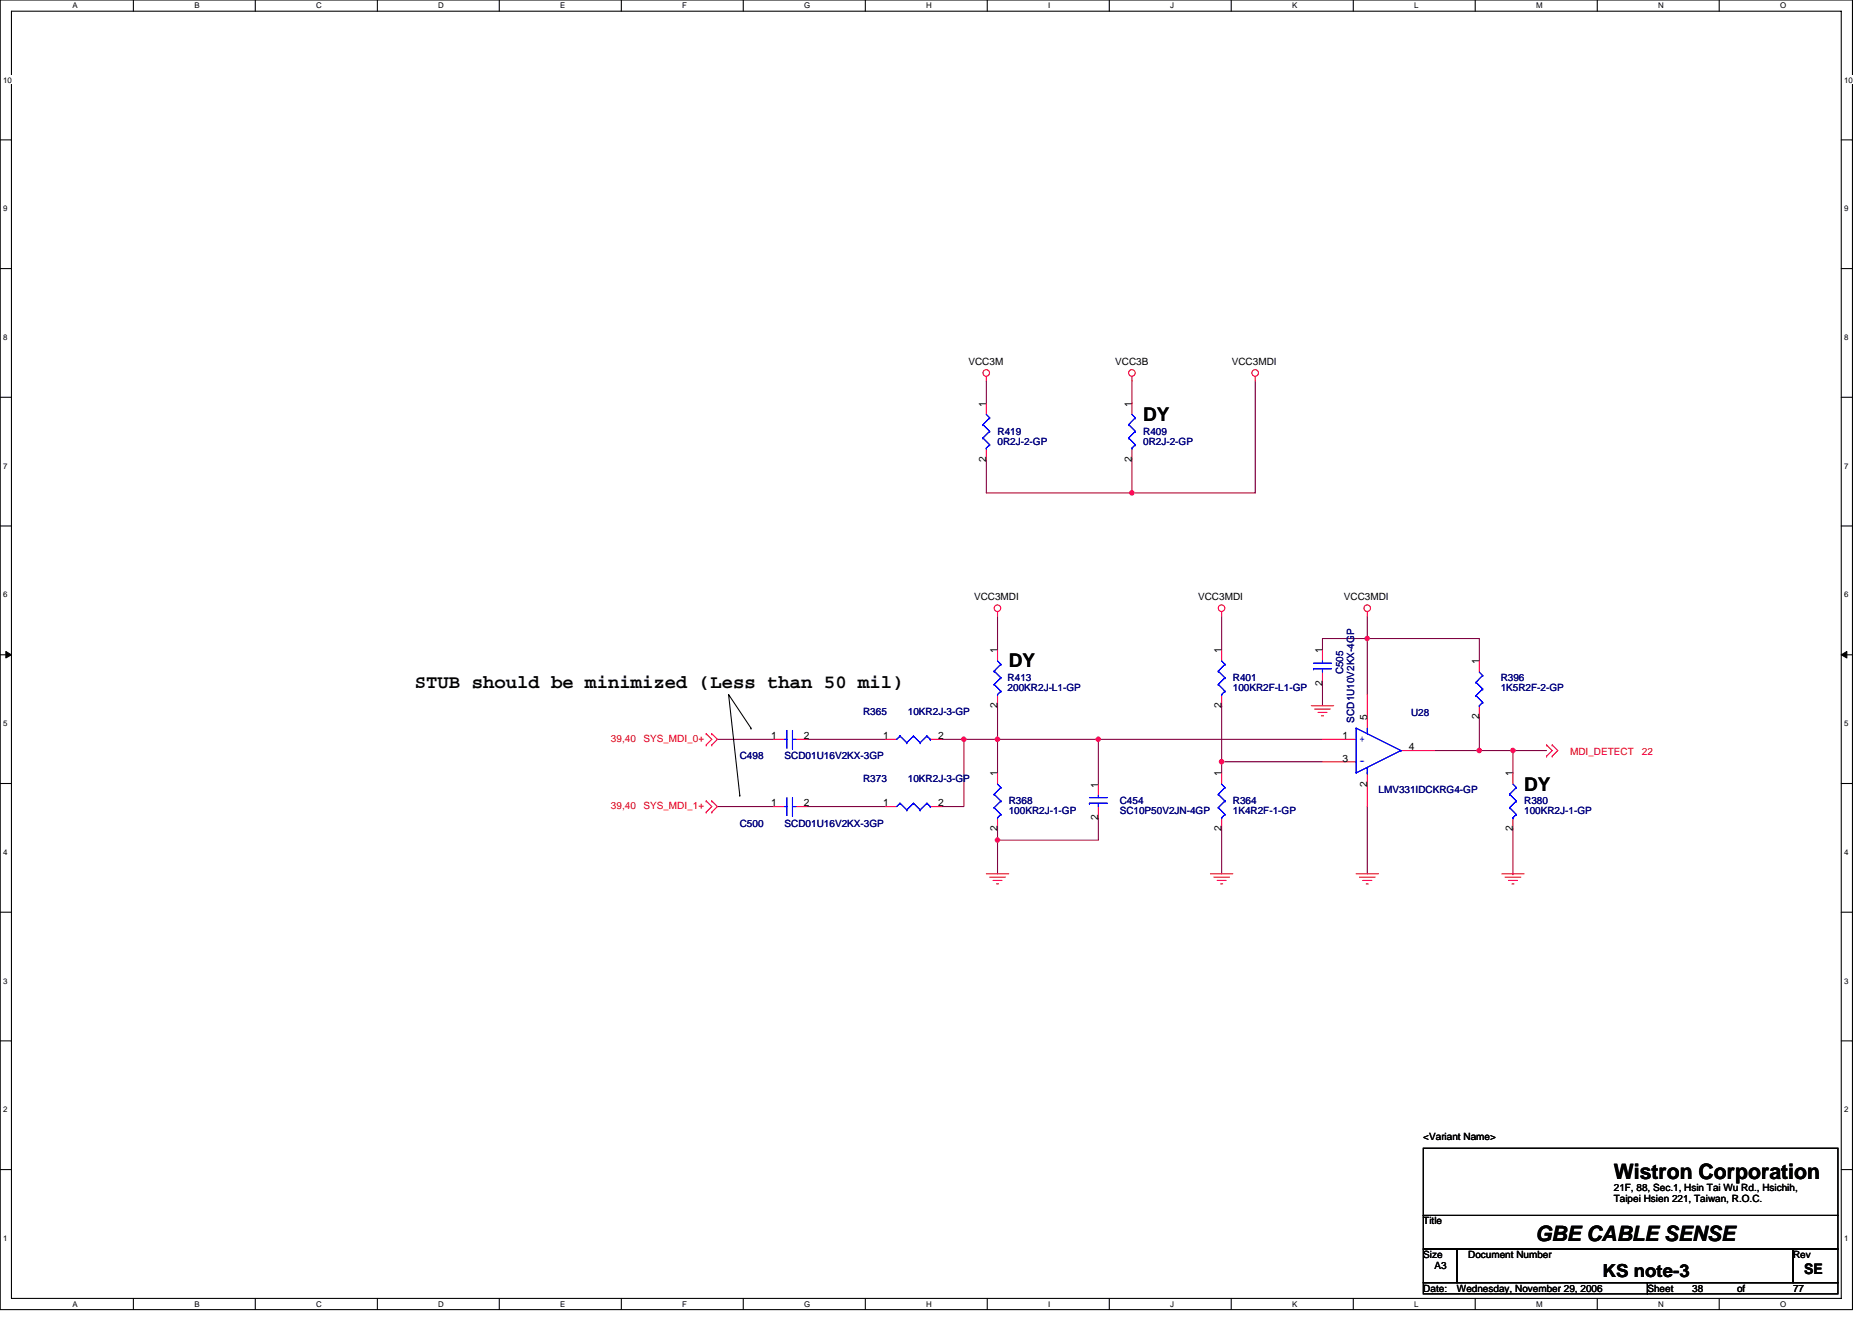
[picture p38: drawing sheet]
<svg xmlns="http://www.w3.org/2000/svg" width="297mm" height="210mm" viewBox="0 0 297 210" stroke-linecap="round" stroke-linejoin="round" font-family="sans-serif">
<defs><g id="words">
<g font-size="3.4">
<text x="256.1" y="187.1">Wistron Corporation</text>
<text x="243.6" y="196.9">GBE CABLE SENSE</text>
</g>
<g font-size="3">
<text x="181.4" y="66.8">DY</text>
<text x="160.1" y="105.9">DY</text>
<text x="65.8" y="109.2">STUB should be minimized (Less than 50 mil)</text>
<text x="241.8" y="125.5">DY</text>
</g>
<text font-size="2.8" x="254.3" y="202.7">KS note-3</text>
<text font-size="2.3" x="286.3" y="202.2">SE</text>
<g font-size="1.6">
<text x="153.7" y="58">VCC3M</text>
<text x="176.9" y="58">VCC3B</text>
<text x="195.4" y="58">VCC3MDI</text>
<text x="156.5" y="64.5" transform="rotate(-90 156.5 64.5)">1</text>
<text x="179.6" y="64.5" transform="rotate(-90 179.6 64.5)">1</text>
<text x="156.5" y="73.3" transform="rotate(-90 156.5 73.3)">2</text>
<text x="179.6" y="73.3" transform="rotate(-90 179.6 73.3)">2</text>
<text x="154.6" y="95.3">VCC3MDI</text>
<text x="190.1" y="95.3">VCC3MDI</text>
<text x="213.2" y="95.3">VCC3MDI</text>
<text x="158.3" y="103.7" transform="rotate(-90 158.3 103.7)">1</text>
<text x="193.8" y="103.7" transform="rotate(-90 193.8 103.7)">1</text>
<text x="209.8" y="103.7" transform="rotate(-90 209.8 103.7)">1</text>
<text x="234.7" y="105.4" transform="rotate(-90 234.7 105.4)">1</text>
<text x="158.3" y="112.4" transform="rotate(-90 158.3 112.4)">2</text>
<text x="193.8" y="112.4" transform="rotate(-90 193.8 112.4)">2</text>
<text x="209.8" y="108.8" transform="rotate(-90 209.8 108.8)">2</text>
<text x="122.4" y="117.3">1</text>
<text x="127.5" y="117.3">2</text>
<text x="140.1" y="117.3">1</text>
<text x="148.9" y="117.3">2</text>
<text x="213" y="117.3">1</text>
<text x="216.9" y="114.3" transform="rotate(-90 216.9 114.3)">5</text>
<text x="223.5" y="119.1">4</text>
<text x="234.7" y="114.2" transform="rotate(-90 234.7 114.2)">2</text>
<text x="158.3" y="123.2" transform="rotate(-90 158.3 123.2)">1</text>
<text x="174.3" y="125" transform="rotate(-90 174.3 125)">1</text>
<text x="193.8" y="123.2" transform="rotate(-90 193.8 123.2)">1</text>
<text x="213" y="120.9">3</text>
<text x="216.9" y="124.8" transform="rotate(-90 216.9 124.8)">2</text>
<text x="240" y="123.2" transform="rotate(-90 240 123.2)">1</text>
<text x="122.4" y="128">1</text>
<text x="127.5" y="128">2</text>
<text x="140.1" y="128">1</text>
<text x="148.9" y="128">2</text>
<text x="158.3" y="132" transform="rotate(-90 158.3 132)">2</text>
<text x="174.3" y="130.2" transform="rotate(-90 174.3 130.2)">2</text>
<text x="193.8" y="132" transform="rotate(-90 193.8 132)">2</text>
<text x="240" y="132" transform="rotate(-90 240 132)">2</text>
<text x="225.8" y="181">&lt;Variant Name&gt;</text>
<text x="256.1" y="189">21F, 88, Sec.1, Hsin Tai Wu Rd., Hsichih,</text>
<text x="256.1" y="190.8">Taipei Hsien 221, Taiwan, R.O.C.</text>
<text x="225.8" y="194.3">Title</text>
<text x="225.8" y="199.7">Size</text>
<text x="227.6" y="201.4">A3</text>
<text x="233" y="199.7">Document Number</text>
<text x="284.5" y="199.7">Rev</text>
<text x="225.8" y="205">Date:</text>
<text x="231.2" y="205">Wednesday, November 29, 2006</text>
<text x="261.4" y="205">Sheet</text>
<text x="268.5" y="205">38</text>
<text x="275.6" y="205">of</text>
<text x="284.5" y="205">77</text>
</g>
<g font-size="1.6" fill="#000080">
<text x="158.3" y="69">R419</text>
<text x="158.3" y="70.6">0R2J-2-GP</text>
<text x="181.4" y="69">R409</text>
<text x="181.4" y="70.6">0R2J-2-GP</text>
<text x="213.1" y="107" transform="rotate(-90 213.1 107)">C505</text>
<text x="136.9" y="113.4">R365</text>
<text x="144.1" y="113.4">10KR2J-3-GP</text>
<text x="159.9" y="108.1">R413</text>
<text x="159.9" y="109.7">200KR2J-L1-GP</text>
<text x="195.6" y="108.1">R401</text>
<text x="195.6" y="109.7">100KR2F-L1-GP</text>
<text x="223.9" y="113.6">U28</text>
<text x="238.1" y="108.1">R396</text>
<text x="238.1" y="109.7">1K5R2F-2-GP</text>
<text x="214.9" y="114.7" transform="rotate(-90 214.9 114.7)">SCD1U10V2KX-4GP</text>
<text x="117.4" y="120.5">C498</text>
<text x="124.5" y="120.5">SCD01U16V2KX-3GP</text>
<text x="136.9" y="124.1">R373</text>
<text x="144.1" y="124.1">10KR2J-3-GP</text>
<text x="218.7" y="125.9">LMV331IDCKRG4-GP</text>
<text x="117.4" y="131.2">C500</text>
<text x="124.5" y="131.2">SCD01U16V2KX-3GP</text>
<text x="160.1" y="127.7">R368</text>
<text x="160.1" y="129.3">100KR2J-1-GP</text>
<text x="177.7" y="127.7">C454</text>
<text x="177.7" y="129.3">SC10P50V2JN-4GP</text>
<text x="195.6" y="127.7">R364</text>
<text x="195.6" y="129.3">1K4R2F-1-GP</text>
<text x="241.8" y="127.7">R380</text>
<text x="241.8" y="129.3">100KR2J-1-GP</text>
</g>
<g font-size="1.6" fill="#f00">
<text x="96.9" y="117.7">39,40</text>
<text x="102.1" y="117.7">SYS_MDI_0+</text>
<text x="249.1" y="119.8">MDI_DETECT</text>
<text x="260.5" y="119.8">22</text>
<text x="96.9" y="128.4">39,40</text>
<text x="102.1" y="128.4">SYS_MDI_1+</text>
</g>
<g font-size="1.6" fill="#00f">
<text x="215.7" y="117.7">+</text>
<text x="215.7" y="121.3">-</text>
</g>
<g font-size="1.3">
<text x="11.5" y="1.3">A</text>
<text x="30.8" y="1.3">B</text>
<text x="50.2" y="1.3">C</text>
<text x="69.6" y="1.3">D</text>
<text x="88.9" y="1.3">E</text>
<text x="108.3" y="1.3">F</text>
<text x="127.6" y="1.3">G</text>
<text x="147" y="1.3">H</text>
<text x="166.3" y="1.3">I</text>
<text x="185.7" y="1.3">J</text>
<text x="205" y="1.3">K</text>
<text x="224.4" y="1.3">L</text>
<text x="243.8" y="1.3">M</text>
<text x="263.1" y="1.3">N</text>
<text x="282.5" y="1.3">O</text>
<text x=".5" y="13.1">10</text>
<text x="292.6" y="13.1">10</text>
<text x=".5" y="33.5">9</text>
<text x="292.6" y="33.5">9</text>
<text x=".5" y="54">8</text>
<text x="292.6" y="54">8</text>
<text x=".5" y="74.4">7</text>
<text x="292.6" y="74.4">7</text>
<text x=".5" y="94.8">6</text>
<text x="292.6" y="94.8">6</text>
<text x=".5" y="115.3">5</text>
<text x="292.6" y="115.3">5</text>
<text x=".5" y="135.7">4</text>
<text x="292.6" y="135.7">4</text>
<text x=".5" y="156.1">3</text>
<text x="292.6" y="156.1">3</text>
<text x=".5" y="176.6">2</text>
<text x="292.6" y="176.6">2</text>
<text x=".5" y="197">1</text>
<text x="292.6" y="197">1</text>
<text x="11.5" y="207.4">A</text>
<text x="30.8" y="207.4">B</text>
<text x="50.2" y="207.4">C</text>
<text x="69.6" y="207.4">D</text>
<text x="88.9" y="207.4">E</text>
<text x="108.3" y="207.4">F</text>
<text x="127.6" y="207.4">G</text>
<text x="147" y="207.4">H</text>
<text x="166.3" y="207.4">I</text>
<text x="185.7" y="207.4">J</text>
<text x="205" y="207.4">K</text>
<text x="224.4" y="207.4">L</text>
<text x="243.8" y="207.4">M</text>
<text x="263.1" y="207.4">N</text>
<text x="282.5" y="207.4">O</text>
</g>
</g></defs>
<path d="M0 0h293.9v207.9h-293.9zM1.8 1.8h290.4v204.3h-290.4z" fill="none" stroke="#000" stroke-width=".17"/>
<g fill="#fff">
<path d="M11.5 .2h.8v1.4h-.8z"/>
<path d="M11.5 206.3h.8v1.4h-.8z"/>
</g>
<path d="M21.2 0v1.8M21.2 206.1v1.8" fill="none" stroke="#000" stroke-width=".17"/>
<g fill="#fff">
<path d="M30.8 .2h.9v1.4h-.9z"/>
<path d="M30.8 206.3h.9v1.4h-.9z"/>
</g>
<path d="M40.5 0v1.8M40.5 206.1v1.8" fill="none" stroke="#000" stroke-width=".17"/>
<g fill="#fff">
<path d="M50.2 .2h.9v1.4h-.9z"/>
<path d="M50.2 206.3h.9v1.4h-.9z"/>
</g>
<path d="M59.9 0v1.8M59.9 206.1v1.8" fill="none" stroke="#000" stroke-width=".17"/>
<g fill="#fff">
<path d="M69.6 .2h.9v1.4h-.9z"/>
<path d="M69.6 206.3h.9v1.4h-.9z"/>
</g>
<path d="M79.2 0v1.8M79.2 206.1v1.8" fill="none" stroke="#000" stroke-width=".17"/>
<g fill="#fff">
<path d="M88.9 .2h.8v1.4h-.8z"/>
<path d="M88.9 206.3h.8v1.4h-.8z"/>
</g>
<path d="M98.6 0v1.8M98.6 206.1v1.8" fill="none" stroke="#000" stroke-width=".17"/>
<g fill="#fff">
<path d="M108.3 .2h.7v1.4h-.7z"/>
<path d="M108.3 206.3h.7v1.4h-.7z"/>
</g>
<path d="M117.9 0v1.8M117.9 206.1v1.8" fill="none" stroke="#000" stroke-width=".17"/>
<g fill="#fff">
<path d="M127.6 .2h1v1.4h-1z"/>
<path d="M127.6 206.3h1v1.4h-1z"/>
</g>
<path d="M137.3 0v1.8M137.3 206.1v1.8" fill="none" stroke="#000" stroke-width=".17"/>
<g fill="#fff">
<path d="M147 .2h.9v1.4h-.9z"/>
<path d="M147 206.3h.9v1.4h-.9z"/>
</g>
<path d="M156.7 0v1.8M156.7 206.1v1.8" fill="none" stroke="#000" stroke-width=".17"/>
<g fill="#fff">
<path d="M166.3 .2h.4v1.4h-.4z"/>
<path d="M166.3 206.3h.4v1.4h-.4z"/>
</g>
<path d="M176 0v1.8M176 206.1v1.8" fill="none" stroke="#000" stroke-width=".17"/>
<g fill="#fff">
<path d="M185.7 .2h.6v1.4h-.6z"/>
<path d="M185.7 206.3h.6v1.4h-.6z"/>
</g>
<path d="M195.4 0v1.8M195.4 206.1v1.8" fill="none" stroke="#000" stroke-width=".17"/>
<g fill="#fff">
<path d="M205 .2h.9v1.4h-.9z"/>
<path d="M205 206.3h.9v1.4h-.9z"/>
</g>
<path d="M214.7 0v1.8M214.7 206.1v1.8" fill="none" stroke="#000" stroke-width=".17"/>
<g fill="#fff">
<path d="M224.4 .2h.7v1.4h-.7z"/>
<path d="M224.4 206.3h.7v1.4h-.7z"/>
</g>
<path d="M234.1 0v1.8M234.1 206.1v1.8" fill="none" stroke="#000" stroke-width=".17"/>
<g fill="#fff">
<path d="M243.8 .2h1v1.4h-1z"/>
<path d="M243.8 206.3h1v1.4h-1z"/>
</g>
<path d="M253.4 0v1.8M253.4 206.1v1.8" fill="none" stroke="#000" stroke-width=".17"/>
<g fill="#fff">
<path d="M263.1 .2h.9v1.4h-.9z"/>
<path d="M263.1 206.3h.9v1.4h-.9z"/>
</g>
<path d="M272.8 0v1.8M272.8 206.1v1.8" fill="none" stroke="#000" stroke-width=".17"/>
<g fill="#fff">
<path d="M282.5 .2h1v1.4h-1z"/>
<path d="M282.5 206.3h1v1.4h-1z"/>
<path d="M.5 12h1.4v1.4h-1.4z"/>
<path d="M292.6 12h1.4v1.4h-1.4z"/>
<path d="M.5 32.4h.7v1.4h-.7z"/>
<path d="M292.6 32.4h.7v1.4h-.7z"/>
</g>
<path d="M0 22.2h1.8M292.2 22.2h1.7" fill="none" stroke="#000" stroke-width=".17"/>
<g fill="#fff">
<path d="M.5 52.8h.7v1.5h-.7z"/>
<path d="M292.6 52.8h.7v1.5h-.7z"/>
</g>
<path d="M0 42.6h1.8M292.2 42.6h1.7" fill="none" stroke="#000" stroke-width=".17"/>
<g fill="#fff">
<path d="M.5 73.3h.7v1.4h-.7z"/>
<path d="M292.6 73.3h.7v1.4h-.7z"/>
</g>
<path d="M0 63.1h1.8M292.2 63.1h1.7" fill="none" stroke="#000" stroke-width=".17"/>
<g fill="#fff">
<path d="M.5 93.7h.7v1.4h-.7z"/>
<path d="M292.6 93.7h.7v1.4h-.7z"/>
</g>
<path d="M0 83.5h1.8M292.2 83.5h1.7" fill="none" stroke="#000" stroke-width=".17"/>
<g fill="#fff">
<path d="M.5 114.1h.7v1.4h-.7z"/>
<path d="M292.6 114.1h.7v1.4h-.7z"/>
</g>
<path d="M0 103.9h1.8M292.2 103.9h1.7" fill="none" stroke="#000" stroke-width=".17"/>
<path d="M.9 103.4l.9 .5-.9 .5zM292.2 103.9l.8-.5v1z" fill="#000" stroke="#000" stroke-width=".16"/>
<g fill="#fff">
<path d="M.5 134.6h.7v1.4h-.7z"/>
<path d="M292.6 134.6h.7v1.4h-.7z"/>
</g>
<path d="M0 124.4h1.8M292.2 124.4h1.7" fill="none" stroke="#000" stroke-width=".17"/>
<g fill="#fff">
<path d="M.5 155h.7v1.4h-.7z"/>
<path d="M292.6 155h.7v1.4h-.7z"/>
</g>
<path d="M0 144.8h1.8M292.2 144.8h1.7" fill="none" stroke="#000" stroke-width=".17"/>
<g fill="#fff">
<path d="M.5 175.4h.7v1.4h-.7z"/>
<path d="M292.6 175.4h.7v1.4h-.7z"/>
</g>
<path d="M0 165.2h1.8M292.2 165.2h1.7" fill="none" stroke="#000" stroke-width=".17"/>
<g fill="#fff">
<path d="M.5 195.8h.7v1.5h-.7z"/>
<path d="M292.6 195.8h.7v1.5h-.7z"/>
</g>
<path d="M119.2 115.6h.1M119.2 115.6l-3.6-5.4 1.8 16M117.4 126.2h.1M0 185.6h1.8M225.8 198.2h5.4v5.4h-5.4zM225.8 182.2h65.8v10.7h-65.8zM225.8 192.9h65.8v5.3h-65.8zM231.2 198.2h53.3v5.4h-53.3zM284.5 198.2h7.1v5.4h-7.1zM292.2 185.6h1.7M225.8 203.6h35.6v1.8h-35.6zM261.4 203.6h30.2v1.8h-30.2z" fill="none" stroke="#000" stroke-width=".17"/>
<g fill="none" stroke="#800040" stroke-width=".17">
<path d="M156.5 60.5v3.5M156.5 72.9v5.3h23.1M179.6 60.5v3.5M179.6 78.2h.1M179.6 72.9v5.3M199.2 60.5v17.7h-19.6M158.3 97.8v5.3M193.8 97.8v5.3M217 97.8v3.5M113.8 117.3h8.9M128.1 117.3h12.4M149.4 117.3h3.5"/>
<path d="M152.9 117.3v10.7h-3.5M152.9 117.3h.1M158.3 112v5.3h-5.4M174.3 117.3h.1M174.3 117.3h-16v5.4M193.8 112h.1M193.8 112v8.9M209.8 108.5v3.5M209.8 117.3h-35.5v7.2M217 101.3h.1M217 101.3h-7.2v1.8M217 101.3h17.7v3.6"/>
<path d="M217 101.3v8.9M227.6 119.1h7.1M234.7 119.1h.1M234.7 113.8v5.3h5.4M240.1 119.1h.1M240.1 119.1v3.6M240.1 119.1h5.3M113.8 128h8.9M128.1 128h12.4M158.3 122.7h.1M158.3 133.3v5.4M158.3 133.3h.1"/>
<path d="M158.3 131.6v1.7M174.3 129.8v3.5h-16M193.8 131.6v7.1M209.8 120.9h-16v1.8M217 128v10.7M240.1 138.7h.1M240.1 131.6v7.1"/>
</g>
<g fill="#f0f" stroke="#f0f" stroke-width=".17">
<circle cx="152.9" cy="117.3" r=".35"/>
<circle cx="158.3" cy="117.3" r=".35"/>
<circle cx="174.3" cy="117.3" r=".35"/>
<circle cx="193.8" cy="120.9" r=".35"/>
<circle cx="216.9" cy="101.3" r=".35"/>
<circle cx="234.7" cy="119.1" r=".35"/>
<circle cx="240.1" cy="119.1" r=".35"/>
<circle cx="158.3" cy="133.3" r=".35"/>
<circle cx="179.6" cy="78.2" r=".35"/>
</g>
<g fill="none" stroke="#f00" stroke-width=".17">
<path d="M156.5 59.7v.8M179.6 59.7v.8M199.2 59.7v.8M156.5 64v1.8M156.5 71.1v1.8M179.6 64v1.8M179.6 71.1v1.8M158.3 97.1v.7M193.8 97.1v.7M217 97.1v.7M112.1 118.2h.1M112.1 116.5h.1"/>
<path d="M112.1 116.5l.8 .8-.8 .9M112.9 116.5h.1M112.9 118.2h.1M112.9 116.5l.9 .8-.9 .9M122.7 117.3h1.8M126.3 117.3h1.8M140.5 117.3h1.8M147.6 117.3h1.8M158.3 103.1v1.8M158.3 110.2v1.8M193.8 103.1v1.8M193.8 110.2v1.8"/>
<path d="M208.1 112h3.5M208.6 112.5h2.5M209.1 113.1h1.5M209.7 113.6h.3M209.8 117.3h5.4M209.8 103.1v1.8M209.8 106.7v1.8M217 110.2v5.4M222.3 119.1h5.3M234.7 104.9v1.8M234.7 112v1.8M245.4 118.2h.1"/>
<path d="M245.4 118.2l.9 .9-.9 .9M246.3 118.2h.1M246.3 118.2l.9 .9-.9 .9M112.1 128.9h.1M112.1 127.1h.1M112.1 127.1l.8 .9-.8 .9M112.9 127.1h.1M112.9 128.9h.1M112.9 127.1l.9 .9-.9 .9M122.7 128h1.8M126.3 128h1.8M140.5 128h1.8"/>
<path d="M147.6 128h1.8M156.5 138.7h3.6M157 139.2h2.5M157.6 139.7h1.4M158.3 122.7v1.8M158.3 129.8v1.8M174.3 124.5v1.7M174.3 128v1.8M192.1 138.7h3.5M192.6 139.2h2.5M193.1 139.7h1.5M193.8 122.7v1.8"/>
<path d="M193.8 129.8v1.8M209.8 120.9h5.4M215.2 138.7h3.5M215.7 139.2h2.5M216.2 139.7h1.5M217 122.7v5.3M238.3 138.7h3.5M238.8 139.2h2.5M239.3 139.7h1.5M240.1 122.7v1.8M240.1 129.8v1.8M245.4 120h.1"/>
<path d="M246.3 120h.1M158.1 140.3h.4M193.7 140.3h.3M216.8 140.3h.3M239.9 140.3h.3"/>
<circle cx="156.5" cy="59.2" r=".52"/>
<circle cx="179.6" cy="59.2" r=".52"/>
<circle cx="199.2" cy="59.2" r=".52"/>
<circle cx="158.3" cy="96.5" r=".52"/>
<circle cx="193.8" cy="96.5" r=".52"/>
<circle cx="216.9" cy="96.5" r=".52"/>
</g>
<g fill="none" stroke="#00f" stroke-width=".17">
<path d="M156 67.4h.1M156 69.5h.1M156 67.4l1 1.1M156 69.5l1 1.1M156.5 71.1h.1M156.5 65.8l.5 .5M157 66.3h.1M157 68.5h.1M157 70.6h.1M157 66.3l-1 1.1M157 68.5l-1 1M157 70.6l-.5 .5"/>
<path d="M179.1 67.4h.1M179.1 69.5h.1M179.1 67.4l1 1.1M179.1 69.5l1 1.1M179.6 71.1h.1M179.6 65.8l.5 .5M180.1 66.3h.1M180.1 68.5h.1M180.1 70.6h.1M180.1 66.3l-1 1.1M180.1 68.5l-1 1M180.1 70.6l-.5 .5"/>
<path d="M124.5 117.3h.4M124.9 115.9v2.9M125.7 117.3h.6M125.7 118.8h.1M125.7 115.9v2.9M142.8 116.8h.1M142.8 116.8l-.5 .5M142.8 116.8l1.1 1.1M143.9 117.9h.1M144.9 116.8h.1M144.9 116.8l-1 1.1M144.9 116.8l1.1 1.1"/>
<path d="M146 117.9h.1M147.1 116.8h.1M147.1 116.8l-1.1 1.1M147.1 116.8l.5 .5M147.6 117.3h.1M157.8 106.5h.1M157.8 108.6h.1M157.8 106.5l1 1.1M157.8 108.6l1 1.1M158.3 110.2h.1M158.3 104.9l.5 .5M158.8 105.4h.1"/>
<path d="M158.8 107.6h.1M158.8 109.7h.1M158.8 105.4l-1 1.1M158.8 107.6l-1 1M158.8 109.7l-.5 .5M193.3 106.5h.1M193.3 108.6h.1M193.3 106.5l1.1 1.1M193.3 108.6l1.1 1.1M193.8 110.2h.1M193.8 104.9l.6 .5M194.4 105.4h.1"/>
<path d="M194.4 107.6h.1M194.4 109.7h.1M194.4 105.4l-1.1 1.1M194.4 107.6l-1.1 1M194.4 109.7l-.6 .5M208.4 105.3h2.9M208.4 106.2h.1M208.4 106.2h2.9M209.8 104.9v.4M209.8 106.2v.5M215.2 115.6l7.1 3.5-7.1 3.6zM217 115.6v.9"/>
<path d="M222.3 119.1h.1M234.2 108.3h.1M234.2 110.4h.1M234.2 108.3l1.1 1M234.2 110.4l1.1 1.1M234.7 112h.1M234.7 106.7l.6 .5M235.3 107.2h.1M235.3 109.3h.1M235.3 111.5h.1M235.3 107.2l-1.1 1.1M235.3 109.3l-1.1 1.1"/>
<path d="M235.3 111.5l-.6 .5M124.5 128h.4M124.9 126.6v2.8M125.7 128h.6M125.7 129.4h.1M125.7 126.6v2.8M142.8 127.5h.1M142.8 127.5l-.5 .5M142.8 127.5l1.1 1M143.9 128.5h.1M144.9 127.5h.1M144.9 127.5l-1 1"/>
<path d="M144.9 127.5l1.1 1M146 128.5h.1M147.1 127.5h.1M147.1 127.5l-1.1 1M147.1 127.5l.5 .5M147.6 128h.1M157.8 126.1h.1M157.8 128.2h.1M157.8 126.1l1 1M157.8 128.2l1 1.1M158.3 129.8h.1M158.3 124.5l.5 .5"/>
<path d="M158.8 125h.1M158.8 127.1h.1M158.8 129.3h.1M158.8 125l-1 1.1M158.8 127.1l-1 1.1M158.8 129.3l-.5 .5M172.9 126.6h2.8M172.9 127.5h.1M172.9 127.5h2.8M174.3 126.2v.4M174.3 127.5v.5M193.3 126.1h.1"/>
<path d="M193.3 128.2h.1M193.3 126.1l1.1 1M193.3 128.2l1.1 1.1M193.8 129.8h.1M193.8 124.5l.6 .5M194.4 125h.1M194.4 127.1h.1M194.4 129.3h.1M194.4 125l-1.1 1.1M194.4 127.1l-1.1 1.1M194.4 129.3l-.6 .5M217 122.7h.1"/>
<path d="M217 121.8v.9M239.5 126.1h.1M239.5 128.2h.1M239.5 126.1l1.1 1M239.5 128.2l1.1 1.1M240.1 129.8h.1M240.1 124.5l.5 .5M240.6 125h.1M240.6 127.1h.1M240.6 129.3h.1M240.6 125l-1.1 1.1M240.6 127.1l-1.1 1.1"/>
<path d="M240.6 129.3l-.5 .5"/>
</g>
<use href="#words"/>
</svg>
